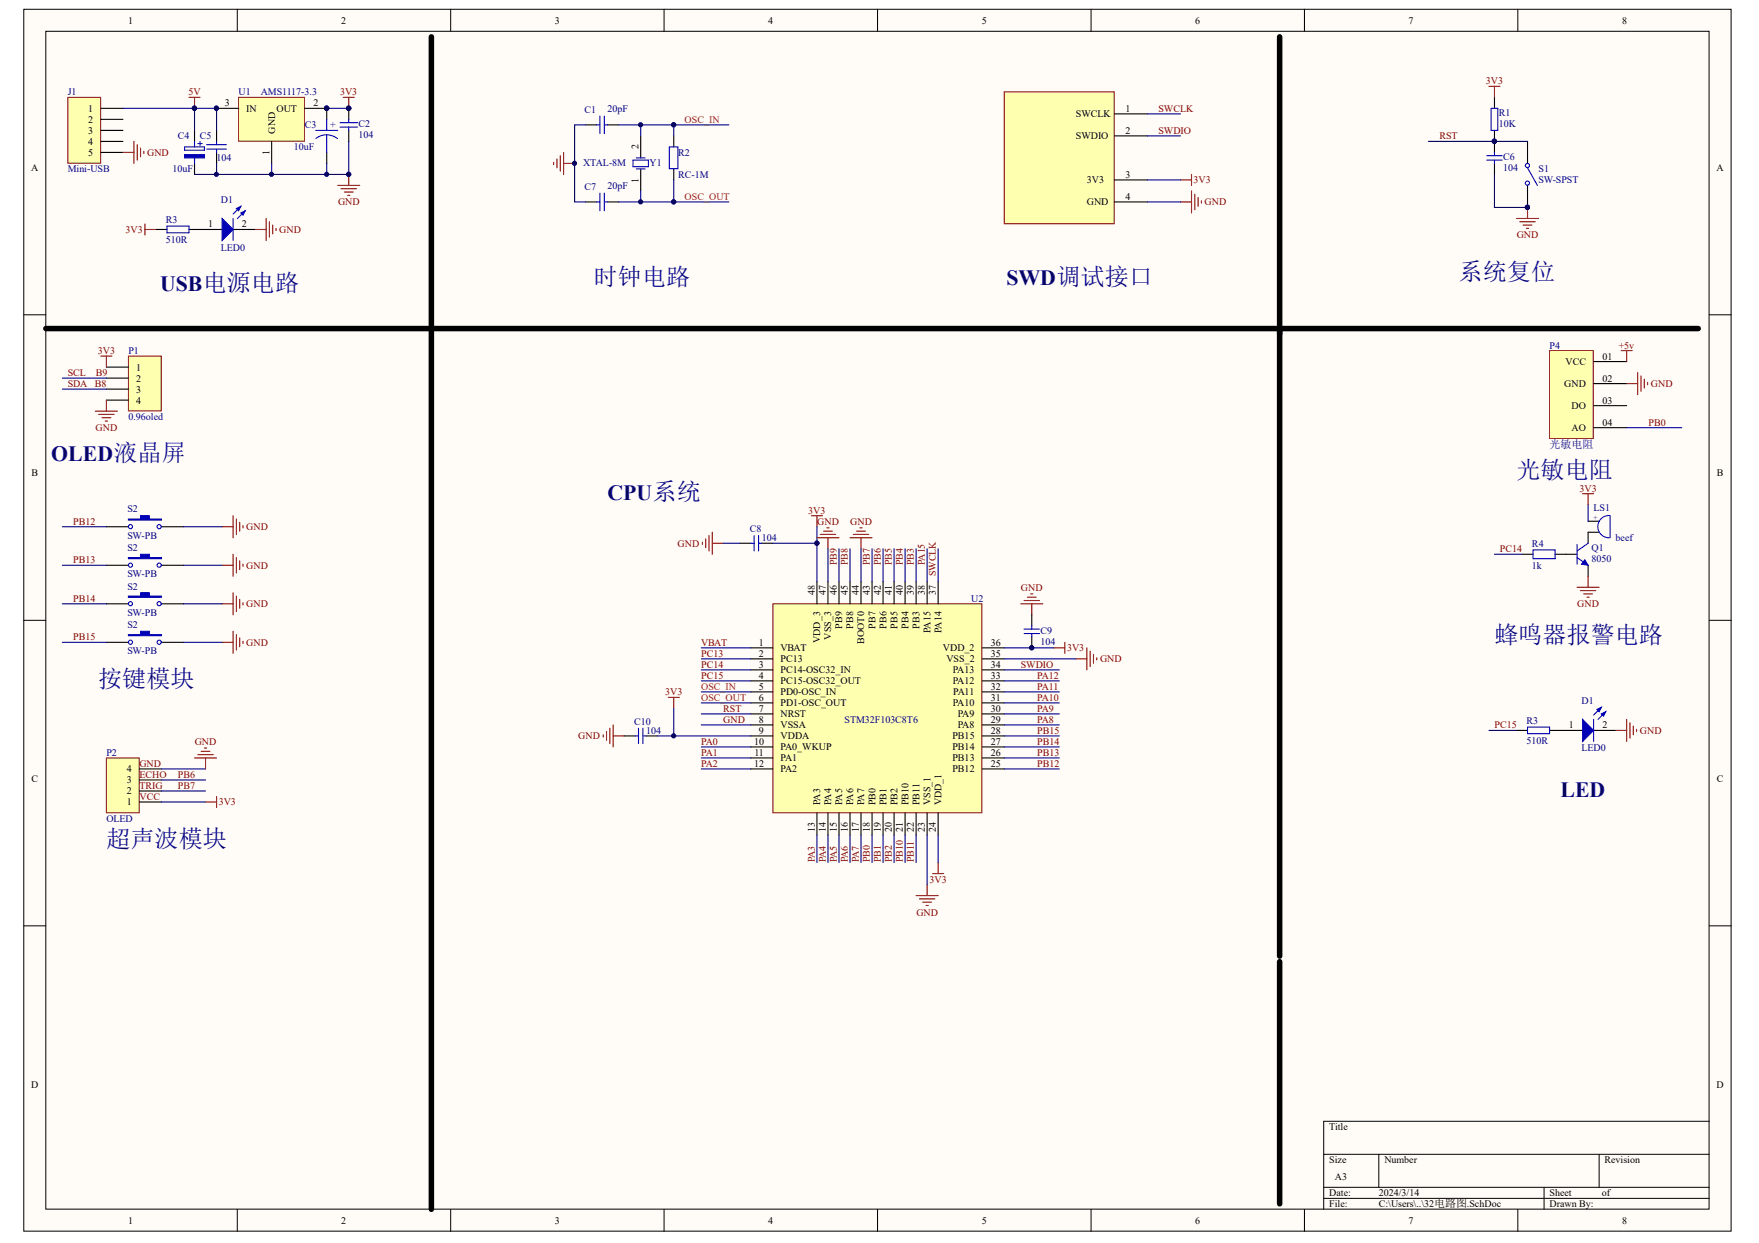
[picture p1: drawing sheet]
<svg xmlns="http://www.w3.org/2000/svg" width="297mm" height="210mm" viewBox="0 0 297 210" stroke-linecap="round" stroke-linejoin="round" font-family="sans-serif">
<defs><g id="words">
<g font-size="4.1" fill="#000080">
<text x="246.3" y="47.2">系统复位</text>
<text x="100.3" y="48.2">时钟电路</text>
<text x="256.1" y="80.7">光敏电阻</text>
<text x="252.4" y="108.6">蜂鸣器报警电路</text>
<text x="16.6" y="116">按键模块</text>
<text x="18" y="143">超声波模块</text>
</g>
<g font-size="3.7" fill="#000080">
<text x="27" y="49.1">USB电源电路</text>
<text x="170" y="48.2">SWD调试接口</text>
<text x="8.7" y="77.9">OLED液晶屏</text>
<text x="102.6" y="84.5">CPU系统</text>
<text x="263.5" y="134.6">LED</text>
</g>
<text font-size="1.9" fill="#000080" x="261.7" y="75.6">光敏电阻</text>
<g font-size="1.7">
<text x="21.6" y="4">1</text>
<text x="57.6" y="4">2</text>
<text x="93.7" y="4">3</text>
<text x="129.7" y="4">4</text>
<text x="165.8" y="4">5</text>
<text x="201.8" y="4">6</text>
<text x="237.9" y="4">7</text>
<text x="273.9" y="4">8</text>
<text x="37.9" y="17.9">3</text>
<text x="52.9" y="17.9">2</text>
<text x="14.9" y="18.9">1</text>
<text x="14.9" y="20.7">2</text>
<text x="14.9" y="22.6">3</text>
<text x="41.6" y="18.9">IN</text>
<text x="46.4" y="22.6" transform="rotate(-90 46.4 22.6)">GND</text>
<text x="46.7" y="18.9">OUT</text>
<text x="181.7" y="19.8">SWCLK</text>
<text x="181.7" y="23.5">SWDIO</text>
<text x="190" y="18.9">1</text>
<text x="190" y="22.6">2</text>
<text x="5.3" y="28.9">A</text>
<text x="14.9" y="24.4">4</text>
<text x="14.9" y="26.3">5</text>
<text x="45.5" y="26.2" transform="rotate(-90 45.5 26.2)">1</text>
<text x="107.8" y="25.2" transform="rotate(-90 107.8 25.2)">2</text>
<text x="289.9" y="28.9">A</text>
<text x="107.8" y="30.9" transform="rotate(-90 107.8 30.9)">1</text>
<text x="183.5" y="30.9">3V3</text>
<text x="183.5" y="34.7">GND</text>
<text x="190" y="30">3</text>
<text x="190" y="33.7">4</text>
<text x="35.2" y="38.4">1</text>
<text x="40.9" y="38.4">2</text>
<text x="23" y="62.6">1</text>
<text x="23" y="64.4">2</text>
<text x="264.2" y="65.4">GND</text>
<text x="264.4" y="61.6">VCC</text>
<text x="270.6" y="60.7">01</text>
<text x="270.6" y="64.4">02</text>
<text x="23" y="66.3">3</text>
<text x="23" y="68.2">4</text>
<text x="265.4" y="69.1">DO</text>
<text x="270.6" y="71.9">04</text>
<text x="270.6" y="68.2">03</text>
<text x="265.4" y="72.8">AO</text>
<text x="5.3" y="80.4">B</text>
<text x="289.9" y="80.4">B</text>
<text x="137.6" y="100.5" transform="rotate(-90 137.6 100.5)">48</text>
<text x="139.5" y="100.5" transform="rotate(-90 139.5 100.5)">47</text>
<text x="141.3" y="100.5" transform="rotate(-90 141.3 100.5)">46</text>
<text x="143.2" y="100.5" transform="rotate(-90 143.2 100.5)">45</text>
<text x="145" y="100.5" transform="rotate(-90 145 100.5)">44</text>
<text x="146.9" y="100.5" transform="rotate(-90 146.9 100.5)">43</text>
<text x="148.7" y="100.5" transform="rotate(-90 148.7 100.5)">42</text>
<text x="150.6" y="100.5" transform="rotate(-90 150.6 100.5)">41</text>
<text x="152.5" y="100.5" transform="rotate(-90 152.5 100.5)">40</text>
<text x="154.3" y="100.5" transform="rotate(-90 154.3 100.5)">39</text>
<text x="156.2" y="100.5" transform="rotate(-90 156.2 100.5)">38</text>
<text x="158" y="100.5" transform="rotate(-90 158 100.5)">37</text>
<text x="142.2" y="106.2" transform="rotate(-90 142.2 106.2)">PB9</text>
<text x="144.1" y="106.2" transform="rotate(-90 144.1 106.2)">PB8</text>
<text x="147.8" y="106.2" transform="rotate(-90 147.8 106.2)">PB7</text>
<text x="149.7" y="106.2" transform="rotate(-90 149.7 106.2)">PB6</text>
<text x="151.5" y="106.2" transform="rotate(-90 151.5 106.2)">PB5</text>
<text x="153.4" y="106.2" transform="rotate(-90 153.4 106.2)">PB4</text>
<text x="155.3" y="106.2" transform="rotate(-90 155.3 106.2)">PB3</text>
<text x="157.1" y="106.9" transform="rotate(-90 157.1 106.9)">PA15</text>
<text x="159" y="106.9" transform="rotate(-90 159 106.9)">PA14</text>
<text x="128.2" y="109">1</text>
<text x="128.2" y="110.9">2</text>
<text x="128.2" y="112.7">3</text>
<text x="131.8" y="110">VBAT</text>
<text x="131.8" y="111.8">PC13</text>
<text x="131.8" y="113.7">PC14-OSC32_IN</text>
<text x="138.5" y="108.6" transform="rotate(-90 138.5 108.6)">VDD_3</text>
<text x="140.4" y="108" transform="rotate(-90 140.4 108)">VSS_3</text>
<text x="146" y="108.7" transform="rotate(-90 146 108.7)">BOOT0</text>
<text x="159.2" y="110">VDD_2</text>
<text x="159.8" y="111.8">VSS_2</text>
<text x="160.9" y="113.7">PA13</text>
<text x="167.3" y="112.7">34</text>
<text x="167.3" y="110.9">35</text>
<text x="167.3" y="109">36</text>
<text x="128.2" y="114.6">4</text>
<text x="128.2" y="116.5">5</text>
<text x="128.2" y="118.3">6</text>
<text x="131.8" y="115.5">PC15-OSC32_OUT</text>
<text x="131.8" y="117.4">PD0-OSC_IN</text>
<text x="131.8" y="119.3">PD1-OSC_OUT</text>
<text x="160.9" y="119.3">PA10</text>
<text x="160.9" y="115.5">PA12</text>
<text x="161" y="117.4">PA11</text>
<text x="167.3" y="118.3">31</text>
<text x="167.3" y="116.5">32</text>
<text x="167.3" y="114.6">33</text>
<text x="127.4" y="125.8">10</text>
<text x="128.2" y="120.2">7</text>
<text x="128.2" y="122">8</text>
<text x="128.2" y="123.9">9</text>
<text x="131.8" y="121.1">NRST</text>
<text x="131.8" y="123">VSSA</text>
<text x="131.8" y="124.8">VDDA</text>
<text x="160.8" y="124.8">PB15</text>
<text x="161.7" y="123">PA8</text>
<text x="161.7" y="121.1">PA9</text>
<text x="167.3" y="125.8">27</text>
<text x="167.3" y="123.9">28</text>
<text x="167.3" y="122">29</text>
<text x="167.3" y="120.2">30</text>
<text x="264.9" y="123">1</text>
<text x="270.6" y="123">2</text>
<text x="21.4" y="130.4">4</text>
<text x="127.4" y="129.5">12</text>
<text x="127.4" y="127.6">11</text>
<text x="131.8" y="126.7">PA0_WKUP</text>
<text x="131.8" y="128.5">PA1</text>
<text x="131.8" y="130.4">PA2</text>
<text x="160.8" y="130.4">PB12</text>
<text x="160.8" y="128.5">PB13</text>
<text x="160.8" y="126.7">PB14</text>
<text x="167.3" y="129.5">25</text>
<text x="167.3" y="127.6">26</text>
<text x="5.3" y="132">C</text>
<text x="21.4" y="136">1</text>
<text x="21.4" y="134.1">2</text>
<text x="21.4" y="132.3">3</text>
<text x="138.5" y="136" transform="rotate(-90 138.5 136)">PA3</text>
<text x="140.4" y="136" transform="rotate(-90 140.4 136)">PA4</text>
<text x="142.2" y="136" transform="rotate(-90 142.2 136)">PA5</text>
<text x="144.1" y="136" transform="rotate(-90 144.1 136)">PA6</text>
<text x="146" y="136" transform="rotate(-90 146 136)">PA7</text>
<text x="147.8" y="136" transform="rotate(-90 147.8 136)">PB0</text>
<text x="149.7" y="136" transform="rotate(-90 149.7 136)">PB1</text>
<text x="151.5" y="136" transform="rotate(-90 151.5 136)">PB2</text>
<text x="153.4" y="136" transform="rotate(-90 153.4 136)">PB10</text>
<text x="155.3" y="136" transform="rotate(-90 155.3 136)">PB11</text>
<text x="157.1" y="136" transform="rotate(-90 157.1 136)">VSS_1</text>
<text x="159" y="136" transform="rotate(-90 159 136)">VDD_1</text>
<text x="289.9" y="132">C</text>
<text x="137.6" y="140.5" transform="rotate(-90 137.6 140.5)">13</text>
<text x="139.5" y="140.5" transform="rotate(-90 139.5 140.5)">14</text>
<text x="141.3" y="140.5" transform="rotate(-90 141.3 140.5)">15</text>
<text x="143.2" y="140.5" transform="rotate(-90 143.2 140.5)">16</text>
<text x="145" y="140.5" transform="rotate(-90 145 140.5)">17</text>
<text x="146.9" y="140.5" transform="rotate(-90 146.9 140.5)">18</text>
<text x="148.7" y="140.5" transform="rotate(-90 148.7 140.5)">19</text>
<text x="150.6" y="140.5" transform="rotate(-90 150.6 140.5)">20</text>
<text x="152.5" y="140.5" transform="rotate(-90 152.5 140.5)">21</text>
<text x="154.3" y="140.5" transform="rotate(-90 154.3 140.5)">22</text>
<text x="156.2" y="140.5" transform="rotate(-90 156.2 140.5)">23</text>
<text x="158" y="140.5" transform="rotate(-90 158 140.5)">24</text>
<text x="5.3" y="183.7">D</text>
<text x="289.9" y="183.7">D</text>
<text x="224.5" y="190.8">Title</text>
<text x="224.5" y="196.4">Size</text>
<text x="233.8" y="196.4">Number</text>
<text x="271" y="196.4">Revision</text>
<text x="224.5" y="202">Date:</text>
<text x="224.5" y="203.8">File:</text>
<text x="225.4" y="199.2">A3</text>
<text x="232.8" y="202">2024/3/14</text>
<text x="232.8" y="203.8">C:\Users\..\32电路图.SchDoc</text>
<text x="261.7" y="202">Sheet</text>
<text x="261.7" y="203.8">Drawn By:</text>
<text x="270.5" y="202">of</text>
<text x="21.6" y="206.6">1</text>
<text x="57.6" y="206.6">2</text>
<text x="93.7" y="206.6">3</text>
<text x="129.7" y="206.6">4</text>
<text x="165.8" y="206.6">5</text>
<text x="201.8" y="206.6">6</text>
<text x="237.9" y="206.6">7</text>
<text x="273.9" y="206.6">8</text>
</g>
<g font-size="1.7" fill="#000080">
<text x="11.5" y="16.1">J1</text>
<text x="40.3" y="16.1">U1</text>
<text x="44" y="16.1">AMS1117-3.3</text>
<text x="30" y="23.5">C4</text>
<text x="33.8" y="23.5">C5</text>
<text x="51.5" y="21.7">C3</text>
<text x="55.7" y="21.7">+</text>
<text x="60.6" y="21.5">C2</text>
<text x="60.6" y="23.3">104</text>
<text x="98.7" y="19">C1</text>
<text x="102.6" y="18.9">20pF</text>
<text x="253.1" y="19.6">R1</text>
<text x="253.1" y="21.5">10K</text>
<text x="11.5" y="29.1">Mini-USB</text>
<text x="29.1" y="29.1">10uF</text>
<text x="36.6" y="27.2">104</text>
<text x="49.6" y="25.4">10uF</text>
<text x="98.5" y="28">XTAL-8M</text>
<text x="109.7" y="28">Y1</text>
<text x="114.5" y="26.3">R2</text>
<text x="253.8" y="27.1">C6</text>
<text x="253.8" y="28.9">104</text>
<text x="259.8" y="29.1">S1</text>
<text x="37.3" y="34.3">D1</text>
<text x="98.7" y="32.1">C7</text>
<text x="102.6" y="31.9">20pF</text>
<text x="114.5" y="30">RC-1M</text>
<text x="259.8" y="30.9">SW-SPST</text>
<text x="28" y="37.7">R3</text>
<text x="28" y="41">510R</text>
<text x="37.3" y="42.3">LED0</text>
<text x="21.7" y="59.8">P1</text>
<text x="261.7" y="58.9">P4</text>
<text x="21.7" y="70.9">0.96oled</text>
<text x="21.5" y="86.5">S2</text>
<text x="126.6" y="89.9">C8</text>
<text x="269.1" y="86.4">LS1</text>
<text x="21.5" y="91">SW-PB</text>
<text x="21.5" y="93.1">S2</text>
<text x="128.7" y="91.4">104</text>
<text x="258.7" y="92.3">R4</text>
<text x="268.8" y="93.1">Q1</text>
<text x="268.8" y="94.9">8050</text>
<text x="272.8" y="91.4">beef</text>
<text x="21.5" y="97.5">SW-PB</text>
<text x="21.5" y="99.6">S2</text>
<text x="164" y="101.6">U2</text>
<text x="258.7" y="96">1k</text>
<text x="21.5" y="104">SW-PB</text>
<text x="21.5" y="106.1">S2</text>
<text x="175.7" y="107">C9</text>
<text x="21.5" y="110.5">SW-PB</text>
<text x="175.7" y="108.9">104</text>
<text x="267.1" y="118.9">D1</text>
<text x="107.1" y="122.4">C10</text>
<text x="109.1" y="123.9">104</text>
<text x="142.6" y="122">STM32F103C8T6</text>
<text x="257.8" y="122.3">R3</text>
<text x="257.8" y="125.6">510R</text>
<text x="18" y="127.6">P2</text>
<text x="267.1" y="126.9">LED0</text>
<text x="18" y="138.8">OLED</text>
</g>
<g font-size="1.7" fill="#800000">
<text x="31.8" y="16.1">5V</text>
<text x="57.4" y="16.1">3V3</text>
<text x="250.9" y="14.2">3V3</text>
<text x="195.6" y="18.9">SWCLK</text>
<text x="195.6" y="22.6">SWDIO</text>
<text x="243.1" y="23.5">RST</text>
<text x="24.8" y="26.3">GND</text>
<text x="57.1" y="34.7">GND</text>
<text x="201.6" y="30.9">3V3</text>
<text x="203.4" y="34.7">GND</text>
<text x="21.2" y="39.3">3V3</text>
<text x="47.2" y="39.3">GND</text>
<text x="256.1" y="40.2">GND</text>
<text x="16.5" y="59.8">3V3</text>
<text x="273.4" y="58.9">+5v</text>
<text x="11.5" y="63.5">SCL</text>
<text x="11.5" y="65.4">SDA</text>
<text x="16" y="65.4">B8</text>
<text x="16.2" y="63.5">B9</text>
<text x="278.8" y="65.4">GND</text>
<text x="278.4" y="71.9">PB0</text>
<text x="16.1" y="72.8">GND</text>
<text x="266.7" y="83">3V3</text>
<text x="12.4" y="88.6">PB12</text>
<text x="41.6" y="89.5">GND</text>
<text x="136.5" y="86.7">3V3</text>
<text x="138" y="88.6">GND</text>
<text x="143.6" y="88.6">GND</text>
<text x="12.4" y="95.1">PB13</text>
<text x="114.4" y="92.3">GND</text>
<text x="141.3" y="95.5" transform="rotate(-90 141.3 95.5)">PB9</text>
<text x="143.2" y="95.5" transform="rotate(-90 143.2 95.5)">PB8</text>
<text x="146.9" y="95.5" transform="rotate(-90 146.9 95.5)">PB7</text>
<text x="148.7" y="95.5" transform="rotate(-90 148.7 95.5)">PB6</text>
<text x="150.6" y="95.5" transform="rotate(-90 150.6 95.5)">PB5</text>
<text x="152.5" y="95.5" transform="rotate(-90 152.5 95.5)">PB4</text>
<text x="154.3" y="95.5" transform="rotate(-90 154.3 95.5)">PB3</text>
<text x="156.2" y="95.5" transform="rotate(-90 156.2 95.5)">PA15</text>
<text x="253.3" y="93.2">PC14</text>
<text x="12.4" y="101.6">PB14</text>
<text x="41.6" y="96">GND</text>
<text x="158" y="97.3" transform="rotate(-90 158 97.3)">SWCLK</text>
<text x="172.4" y="99.7">GND</text>
<text x="41.6" y="102.5">GND</text>
<text x="266.4" y="102.5">GND</text>
<text x="12.4" y="108.1">PB15</text>
<text x="41.6" y="109">GND</text>
<text x="118.4" y="110.9">PC13</text>
<text x="118.4" y="112.7">PC14</text>
<text x="118.4" y="109">VBAT</text>
<text x="172.4" y="112.7">SWDIO</text>
<text x="180.2" y="110">3V3</text>
<text x="185.8" y="111.8">GND</text>
<text x="112.3" y="117.4">3V3</text>
<text x="118.4" y="114.6">PC15</text>
<text x="175.2" y="118.3">PA10</text>
<text x="175.2" y="116.5">PA11</text>
<text x="175.2" y="114.6">PA12</text>
<text x="32.9" y="125.8">GND</text>
<text x="97.7" y="124.8">GND</text>
<text x="118.4" y="125.8">PA0</text>
<text x="122.1" y="120.2">RST</text>
<text x="122.1" y="122">GND</text>
<text x="175.2" y="125.8">PB14</text>
<text x="175.2" y="123.9">PB15</text>
<text x="175.2" y="122">PA8</text>
<text x="175.2" y="120.2">PA9</text>
<text x="252.4" y="123">PC15</text>
<text x="276.9" y="123.9">GND</text>
<text x="23.5" y="129.5">GND</text>
<text x="23.5" y="131.3">ECHO</text>
<text x="30" y="131.3">PB6</text>
<text x="118.4" y="127.6">PA1</text>
<text x="118.4" y="129.5">PA2</text>
<text x="175.2" y="129.5">PB12</text>
<text x="175.2" y="127.6">PB13</text>
<text x="23.5" y="133.2">TRIG</text>
<text x="23.5" y="135">VCC</text>
<text x="30" y="133.2">PB7</text>
<text x="36.9" y="136">3V3</text>
<text x="137.6" y="145.6" transform="rotate(-90 137.6 145.6)">PA3</text>
<text x="139.5" y="145.6" transform="rotate(-90 139.5 145.6)">PA4</text>
<text x="141.3" y="145.6" transform="rotate(-90 141.3 145.6)">PA5</text>
<text x="143.2" y="145.6" transform="rotate(-90 143.2 145.6)">PA6</text>
<text x="145" y="145.6" transform="rotate(-90 145 145.6)">PA7</text>
<text x="146.9" y="145.6" transform="rotate(-90 146.9 145.6)">PB0</text>
<text x="148.7" y="145.6" transform="rotate(-90 148.7 145.6)">PB1</text>
<text x="150.6" y="145.6" transform="rotate(-90 150.6 145.6)">PB2</text>
<text x="152.5" y="145.6" transform="rotate(-90 152.5 145.6)">PB10</text>
<text x="154.3" y="145.6" transform="rotate(-90 154.3 145.6)">PB11</text>
<text x="157" y="149">3V3</text>
<text x="154.7" y="154.6">GND</text>
</g>
<g font-size="1.7" fill="#f00">
<text x="115.6" y="20.7">OSC_IN</text>
<text x="115.6" y="33.7">OSC_OUT</text>
<text x="118.4" y="116.5">OSC_IN</text>
<text x="118.4" y="118.3">OSC_OUT</text>
</g>
<text font-size="1.2" fill="#000080" x="269.1" y="87.7">+</text>
</g></defs>
<g fill="#fffcf8" stroke="#000" stroke-width=".17">
<path d="M4 1.6h288.3v206.3h-288.3z"/>
<path d="M7.7 5.3h280.9v198.9h-280.9z"/>
</g>
<g fill="none" stroke="#000" stroke-width=".17">
<path d="M40.1 1.6v3.7M76.1 1.6v3.7M112.1 1.6v3.7M148.2 1.6v3.7M184.2 1.6v3.7M220.3 1.6v3.7M256.3 1.6v3.7M4 53.2h3.7M288.6 53.2h3.8M4 104.8h3.7M288.6 104.8h3.8M4 156.3h3.7"/>
<path d="M288.6 156.3h3.8M223.5 194.9h65.1M232.8 194.9v5.6M270 194.9v5.6M288.6 189.3h-65.1v14.9M40.1 204.2v3.7M76.1 204.2v3.7M112.1 204.2v3.7M148.2 204.2v3.7M184.2 204.2v3.7M220.3 204.2v3.7M223.5 200.5h65.1"/>
<path d="M223.5 202.4h65.1M256.3 204.2v3.7M260.7 200.5v3.7"/>
</g>
<path d="M252.4 16.4v1.9M252.4 22v3.7M252.4 27.6v1.9M257.9 23.9v3.7M257.9 31.3v3.7M124.9 91.7h1.9M128.7 91.7h1.8" fill="none" stroke="#000" stroke-width=".19"/>
<g fill="none" stroke="#00f" stroke-width=".19">
<path d="M251.8 18.3h1.1v3.7h-1.1zM251.1 27h2.6M251.1 26.3h2.6M252.4 25.7v.6M252.4 27v.6M257.9 28.3l1.7 3M126.8 91.7h.6M127.4 90.4v2.6M128.1 90.4v2.6M128.1 91.7h.6"/>
<circle cx="257.9" cy="27.9" r=".35"/>
<circle cx="257.9" cy="30.9" r=".35"/>
</g>
<g fill="#000080" stroke="#000080" stroke-width=".17">
<circle cx="257.9" cy="35" r=".35"/>
<circle cx="252.3" cy="23.9" r=".35"/>
</g>
<g fill="none" stroke="#800000" stroke-width=".19">
<path d="M251.4 14.6h1.9M252.4 14.6v1.8M256.1 36.9h3.7M256.6 37.5h2.7M257.2 38h1.5M257.8 38.6h.3M257.9 35v1.9M118.6 91.6v.3M119.2 91v1.5M119.7 90.4v2.6M120.3 89.9v3.7M120.3 91.7h1.8"/>
<path d="M137 87.1h1.9M138 87.1v1.9"/>
</g>
<path d="M72.8 6.2v198M7.7 55.5h279.1M216.1 55.5v106M216.1 162.4v40.9" fill="none" stroke="#000" stroke-width=".93"/>
<path d="M11.5 16.4h5.5v11.2h-5.5z" fill="#ffffb0" stroke="#800000" stroke-width=".17"/>
<path d="M17 18.3h3.8M17 20.2h3.8M17 22h3.8M17 23.9h3.8M17 25.7h3.8M32.8 22v1.9M32.8 27.6v1.9M36.6 22v1.9M36.6 25.7v1.9" fill="none" stroke="#000" stroke-width=".19"/>
<path d="M20.8 25.7h1.8M22.6 23.9v3.7M23.2 24.4v2.6M23.7 25v1.5M24.3 25.6v.3M57 31.3h3.8M57.6 31.9h2.6M58.1 32.4h1.5M58.7 33h.4M58.9 29.5v1.8" fill="none" stroke="#800000" stroke-width=".19"/>
<circle cx="58.9" cy="29.4" r=".35" fill="#000080" stroke="#000080" stroke-width=".17"/>
<path d="M31.2 24.8h3.3v.6h-3.3zM32.8 23.9v.9M32.8 26.1v1.5M33.4 24.2h.8M33.8 23.9v.7M34.9 25.2h3.3M34.9 24.4h3.3M36.6 23.9v.5M36.6 25.2v.5" fill="none" stroke="#00f" stroke-width=".19"/>
<path d="M31.2 26.1h3.3v.6h-3.3z" fill-rule="evenodd" fill="#00f" stroke="#00f" stroke-width=".19"/>
<path d="M40.3 16.4h11.1v7.4h-11.1z" fill="#ffffb0" stroke="#800000" stroke-width=".17"/>
<path d="M36.6 18.3h3.7M51.5 18.3h3.7v1.9M58.9 18.3v1.9M26.3 38.8h1.9M31.9 38.8h5.6M39.4 38.8h3.7M45.9 23.9v3.7M55.2 25.7v1.9M58.9 22v1.9" fill="none" stroke="#000" stroke-width=".19"/>
<g fill="#000080" stroke="#000080" stroke-width=".17">
<circle cx="36.5" cy="18.3" r=".35"/>
<circle cx="55.2" cy="18.3" r=".35"/>
<circle cx="58.9" cy="18.3" r=".35"/>
<circle cx="32.8" cy="18.3" r=".35"/>
</g>
<g fill="none" stroke="#00f" stroke-width=".19">
<path d="M28.2 38.2h3.7v1.1h-3.7zM39.4 36.9v3.7M40.7 34.8l-1.3 1.3M41.4 35.6l-1.3 1.3M53.3 22h3.7M55.2 22.8l.7 .1 1.1 .5M55.2 22.8l-.8 .1-1.1 .5M55.2 20.2v1.8M55.2 22.8v2.9M57.4 21.5h3M57.4 20.7h3M58.9 20.2v.5"/>
<path d="M58.9 21.5v.5"/>
</g>
<path d="M31.9 16.4h1.9M32.8 16.4v1.9M58 16.4h1.8M58.9 16.4v1.9M24.5 37.8v1.9M24.5 38.8h1.8M43.1 38.8h1.8M44.9 36.9v3.7M45.5 37.5v2.6M46.1 38v1.5M46.6 38.6v.3" fill="none" stroke="#800000" stroke-width=".19"/>
<g fill="#00f" stroke="#00f" stroke-width=".19">
<path d="M37.5 36.9l1.9 1.9-1.9 1.8z"/>
<path d="M40.7 36l.7-.4-.4 .7z"/>
<path d="M39.9 35.2l.8-.4-.4 .8z"/>
</g>
<path d="M216.1 6.2v50.2" fill="none" stroke="#000" stroke-width=".93"/>
<path d="M169.6 15.5h18.5v22.3h-18.5z" fill="#ffffb0" stroke="#800000" stroke-width=".17"/>
<path d="M188.2 19.2h5.6M188.2 22.9h5.6M188.2 30.4h5.6M188.2 34.1h5.6" fill="none" stroke="#000" stroke-width=".19"/>
<path d="M199.3 34.1h1.9M199.3 30.4h1.9M201.2 29.5v1.8M201.2 32.2v3.8M201.8 32.8v2.6M202.3 33.4v1.4M202.9 33.9v.4" fill="none" stroke="#800000" stroke-width=".19"/>
<g fill="none" stroke="#000080" stroke-width=".19">
<path d="M20.8 18.3h12M55.2 18.3h3.7M193.8 19.2h5.5M32.8 22v-3.7h3.8v3.7M36.6 27.6v1.9M45.9 27.6v1.9M55.2 27.6v1.9M58.9 23.9v5.6h-26.1M193.8 22.9h5.5M193.8 34.1h5.5M193.8 30.4h5.5M241.2 23.9h16.7"/>
<path d="M252.4 29.5v5.5h5.5"/>
</g>
<g fill="#000080" stroke="#000080" stroke-width=".17">
<circle cx="257.9" cy="35" r=".35"/>
<circle cx="55.2" cy="18.3" r=".35"/>
<circle cx="58.9" cy="18.3" r=".35"/>
<circle cx="36.5" cy="18.3" r=".35"/>
<circle cx="32.8" cy="18.3" r=".35"/>
<circle cx="36.5" cy="29.4" r=".35"/>
<circle cx="45.8" cy="29.4" r=".35"/>
<circle cx="55.2" cy="29.4" r=".35"/>
<circle cx="58.9" cy="29.4" r=".35"/>
</g>
<path d="M130.5 102h35.3v35.3h-35.3z" fill="#ffffb0" stroke="#800000" stroke-width=".17"/>
<g fill="none" stroke="#000" stroke-width=".19">
<path d="M98.9 21.1h1.9M98.9 34.1h1.9M102.6 21.1h1.9M102.6 34.1h1.9M108.2 22.9v3.8M108.2 28.5v3.7M113.8 22.9v1.9M113.8 28.5v1.9M138 98.2v3.8M139.8 98.2v3.8M141.7 98.2v3.8M143.5 98.2v3.8"/>
<path d="M145.4 98.2v3.8M147.3 98.2v3.8M149.1 98.2v3.8M151 98.2v3.8M152.8 98.2v3.8M154.7 98.2v3.8M156.6 98.2v3.8M158.4 98.2v3.8M126.8 109.4h3.7M126.8 111.3h3.7M126.8 113.1h3.7M126.8 115h3.7"/>
<path d="M126.8 116.8h3.7M126.8 118.7h3.7M165.9 109.4h3.7M165.9 111.3h3.7M165.9 113.1h3.7M165.9 115h3.7M165.9 116.8h3.7M165.9 118.7h3.7M174.2 103.8v1.9M174.2 107.5v1.9M105.4 124.3h1.9M109.1 124.3h1.9"/>
<path d="M126.8 120.6h3.7M126.8 122.4h3.7M126.8 124.3h3.7M126.8 126.1h3.7M126.8 128h3.7M126.8 129.9h3.7M138 137.3v3.7M139.8 137.3v3.7M141.7 137.3v3.7M143.5 137.3v3.7M145.4 137.3v3.7M147.3 137.3v3.7"/>
<path d="M149.1 137.3v3.7M151 137.3v3.7M152.8 137.3v3.7M154.7 137.3v3.7M156.6 137.3v3.7M158.4 137.3v3.7M165.9 120.6h3.7M165.9 122.4h3.7M165.9 124.3h3.7M165.9 126.1h3.7M165.9 128h3.7M165.9 129.9h3.7"/>
</g>
<g fill="none" stroke="#000080" stroke-width=".19">
<path d="M98.9 21.1h-1.9v13h1.9M104.5 21.1h9.3v1.8M108.2 21.1v1.8M108.2 32.2v1.9M113.8 30.4v3.7h-9.3M113.8 34.1h9.3M113.8 21.1h9.3M122.1 91.7h2.8M130.5 91.7h7.5v6.5M138 89v2.7M139.8 92.7v5.5M145.4 92.7v5.5"/>
<path d="M158.4 92.7v5.5M113.8 119.6v4.7M118.4 116.8h8.4M118.4 118.7h8.4M169.6 109.4h8.4M169.6 111.3h12.1M169.6 113.1h9.3M111 124.3h15.8M118.4 122.4h8.4M118.4 120.6h8.4M156.6 141v8.4M158.4 141v4.7"/>
</g>
<g fill="#000080" stroke="#000080" stroke-width=".17">
<circle cx="137.9" cy="91.7" r=".35"/>
<circle cx="174.2" cy="109.4" r=".35"/>
<circle cx="113.8" cy="124.3" r=".35"/>
<circle cx="113.8" cy="21.1" r=".35"/>
<circle cx="113.8" cy="34.1" r=".35"/>
<circle cx="108.2" cy="21.1" r=".35"/>
<circle cx="108.2" cy="34.1" r=".35"/>
<circle cx="97" cy="27.6" r=".35"/>
</g>
<g fill="none" stroke="#800000" stroke-width=".19">
<path d="M93.5 27.4v.4M94.1 26.9v1.4M94.6 26.3v2.6M95.2 25.7v3.8M95.2 27.6h1.8M138 90.8h3.7M138.5 90.3h2.6M139.1 89.7h1.5M139.6 89.1h.4M139.8 90.8v1.9M143.5 90.8h3.8M144.1 90.3h2.6"/>
<path d="M144.7 89.7h1.4M145.2 89.1h.4M145.4 90.8v1.9M112.8 117.8h1.9M113.8 117.8v1.8M172.4 102h3.7M172.9 101.4h2.6M173.5 100.8h1.5M174 100.3h.4M174.2 102v1.8M178 109.4h1.8M179.8 108.5v1.8"/>
<path d="M181.7 111.3h1.8M183.5 109.4v3.7M184.1 110v2.6M184.7 110.5v1.5M185.2 111.1v.3M101.9 124.1v.4M102.4 123.5v1.5M103 123v2.6M103.5 122.4v3.7M103.5 124.3h1.9M154.7 151.2h3.7M155.3 151.8h2.6"/>
<path d="M155.8 152.3h1.5M156.4 152.9h.3M156.6 149.4v1.8M157.5 147.5h1.9M158.4 145.7v1.8"/>
</g>
<g fill="none" stroke="#00f" stroke-width=".19">
<path d="M101.3 19.6v3M102.1 19.6v3M100.8 21.1h.5M100.8 34.1h.5M101.3 32.6v3M102.1 32.6v3M102.1 21.1h.5M102.1 34.1h.5M106.9 27h2.6v1.2h-2.6zM107.4 26.7h1.5M107.4 28.5h1.5M113 24.8h1.5v3.7h-1.5z"/>
<path d="M172.9 106.2h2.6M172.9 107h2.6M174.2 105.7v.5M174.2 107v.5M107.3 124.3h.5M107.8 123v2.6M108.6 123v2.6M108.6 124.3h.5"/>
</g>
<path d="M21.7 60.1h5.5v9.3h-5.5z" fill="#ffffb0" stroke="#800000" stroke-width=".17"/>
<path d="M18 62h3.7M18 63.9h3.7M18 65.7h3.7M18 67.6h3.7M18 89h3.7M18 95.5h3.7M27.3 89h3.7M27.3 95.5h3.7M18 102h3.7M18 108.5h3.7M27.3 102h3.7M27.3 108.5h3.7" fill="none" stroke="#000" stroke-width=".19"/>
<g fill="none" stroke="#800000" stroke-width=".19">
<path d="M16.1 69.4h3.7M16.7 70h2.6M17 60.1h1.9M17.2 70.5h1.5M17.8 71.1h.4M18 60.1v1.9M18 67.6v1.8M37.5 89h1.9M37.5 95.5h1.9M39.4 87.1v3.7M39.4 93.6v3.7M39.9 87.6v2.7"/>
<path d="M39.9 94.2v2.6M40.5 88.2v1.5M40.5 94.7v1.5M41 88.8v.3M41 95.3v.3M37.5 102h1.9M37.5 108.5h1.9M39.4 100.1v3.7M39.4 106.6v3.7M39.9 100.7v2.6M39.9 107.2v2.6M40.5 101.2v1.5"/>
<path d="M40.5 107.7v1.5M41 101.8v.4M41 108.3v.4"/>
</g>
<path d="M10.5 63.9h7.5M10.5 65.7h7.5M10.5 89h7.5M10.5 95.5h7.5M31 89h6.5M31 95.5h6.5M10.5 102h7.5M10.5 108.5h7.5M31 102h6.5M31 108.5h6.5" fill="none" stroke="#000080" stroke-width=".19"/>
<g fill="#00f" stroke="#00f" stroke-width=".19">
<path d="M21.7 87.6h2v-.5h1.5v.5h2.1v.2h-5.6z" fill-rule="evenodd"/>
<path d="M21.7 94.2h2v-.6h1.5v.6h2.1v.1h-5.6z" fill-rule="evenodd"/>
<path d="M21.7 100.7h2v-.6h1.5v.6h2.1v.1h-5.6z" fill-rule="evenodd"/>
<path d="M21.7 107.2h2v-.6h1.5v.6h2.1v.2h-5.6z" fill-rule="evenodd"/>
</g>
<g fill="none" stroke="#00f" stroke-width=".19">
<circle cx="22" cy="88.9" r=".35"/>
<circle cx="22" cy="95.4" r=".35"/>
<circle cx="26.9" cy="88.9" r=".35"/>
<circle cx="26.9" cy="95.4" r=".35"/>
<circle cx="22" cy="101.9" r=".35"/>
<circle cx="22" cy="108.5" r=".35"/>
<circle cx="26.9" cy="101.9" r=".35"/>
<circle cx="26.9" cy="108.5" r=".35"/>
</g>
<path d="M261.7 59.2h7.4v14.8h-7.4z" fill="#ffffb0" stroke="#800000" stroke-width=".17"/>
<path d="M269.1 61.1h5.6M269.1 64.8h5.6M269.1 72.2h5.6M269.1 68.5h5.6M257 93.6h1.9M262.6 93.6h3.7M268.2 95.5v1.8M268.2 88h1.8M270 89.9h-1.8v1.8" fill="none" stroke="#000" stroke-width=".19"/>
<g fill="none" stroke="#800000" stroke-width=".19">
<path d="M273.8 59.2h1.8M274.7 59.2v1.9M274.7 64.8h1.9M276.6 62.9v3.7M277.1 63.5v2.6M277.7 64v1.5M278.2 64.6v.4M266.3 99.2h3.7M266.9 99.7h2.6M267.3 83.4h1.8M268.2 83.4v1.8M268.2 97.3v1.9"/>
<path d="M267.4 100.3h1.5M268 100.8h.4"/>
</g>
<path d="M274.7 72.2h9.3M252.4 93.6h4.6M268.2 85.2v2.8" fill="none" stroke="#000080" stroke-width=".19"/>
<path d="M258.9 92.9h3.7v1.4h-3.7zM266.3 94.2l1.9 1.3M266.3 91.9v3.4M268.2 91.7l-1.9 1.3M271.9 87.1a1.88 1.88 0 0 0-2.1 1.8 1.88 1.88 0 0 0 2 1.9M271.9 87.1v3.7" fill="none" stroke="#00f" stroke-width=".19"/>
<path d="M267.6 94.5l.6 1-1.1-.2z" fill="#00f" stroke="#00f" stroke-width=".17"/>
<path d="M18 128h5.5v9.3h-5.5z" fill="#ffffb0" stroke="#800000" stroke-width=".17"/>
<path d="M23.5 135.4h3.8M23.5 133.6h3.8M23.5 131.7h3.8M23.5 129.9h3.8M256.1 123.3h1.8M261.7 123.3h5.6M269.1 123.3h3.7" fill="none" stroke="#000" stroke-width=".19"/>
<g fill="none" stroke="#000080" stroke-width=".19">
<path d="M141.7 92.7v5.5M143.5 92.7v5.5M147.3 92.7v5.5M149.1 92.7v5.5M151 92.7v5.5M152.8 92.7v5.5M154.7 92.7v5.5M156.6 92.7v5.5M118.4 115h8.4M118.4 109.4h8.4M118.4 111.3h8.4M118.4 113.1h8.4"/>
<path d="M169.6 115h9.3M169.6 116.8h9.3M169.6 118.7h9.3M27.3 131.7h7.4M27.3 133.6h7.4M27.3 135.4h7.4M27.3 129.9h7.4M118.4 129.9h8.4M118.4 126.1h8.4M118.4 128h8.4M169.6 129.9h9.3M169.6 120.6h9.3"/>
<path d="M169.6 122.4h9.3M169.6 124.3h9.3M169.6 126.1h9.3M169.6 128h9.3M251.4 123.3h4.7M138 141v4.7M139.8 141v4.7M141.7 141v4.7M143.5 141v4.7M145.4 141v4.7M147.3 141v4.7M149.1 141v4.7"/>
<path d="M151 141v4.7M152.8 141v4.7M154.7 141v4.7"/>
</g>
<path d="M32.8 128h3.8M33.4 127.4h2.6M34 126.9h1.5M34.5 126.3h.4M34.7 128v1.9M34.7 135.4h1.9M36.6 134.5v1.9M272.8 123.3h1.9M274.7 121.5v3.7M275.2 122v2.6M275.8 122.6v1.5M276.4 123.2v.3" fill="none" stroke="#800000" stroke-width=".19"/>
<g fill="#00f" stroke="#00f" stroke-width=".19">
<path d="M267.3 121.5l1.8 1.8-1.8 1.9z"/>
<path d="M270.4 120.6l.8-.4-.4 .7z"/>
<path d="M269.7 119.8l.7-.4-.4 .8z"/>
</g>
<path d="M270.4 119.4l-1.3 1.3M257.9 122.8h3.8v1.1h-3.8zM269.1 121.5v3.7M271.2 120.2l-1.3 1.3" fill="none" stroke="#00f" stroke-width=".19"/>
<use href="#words"/>
</svg>
